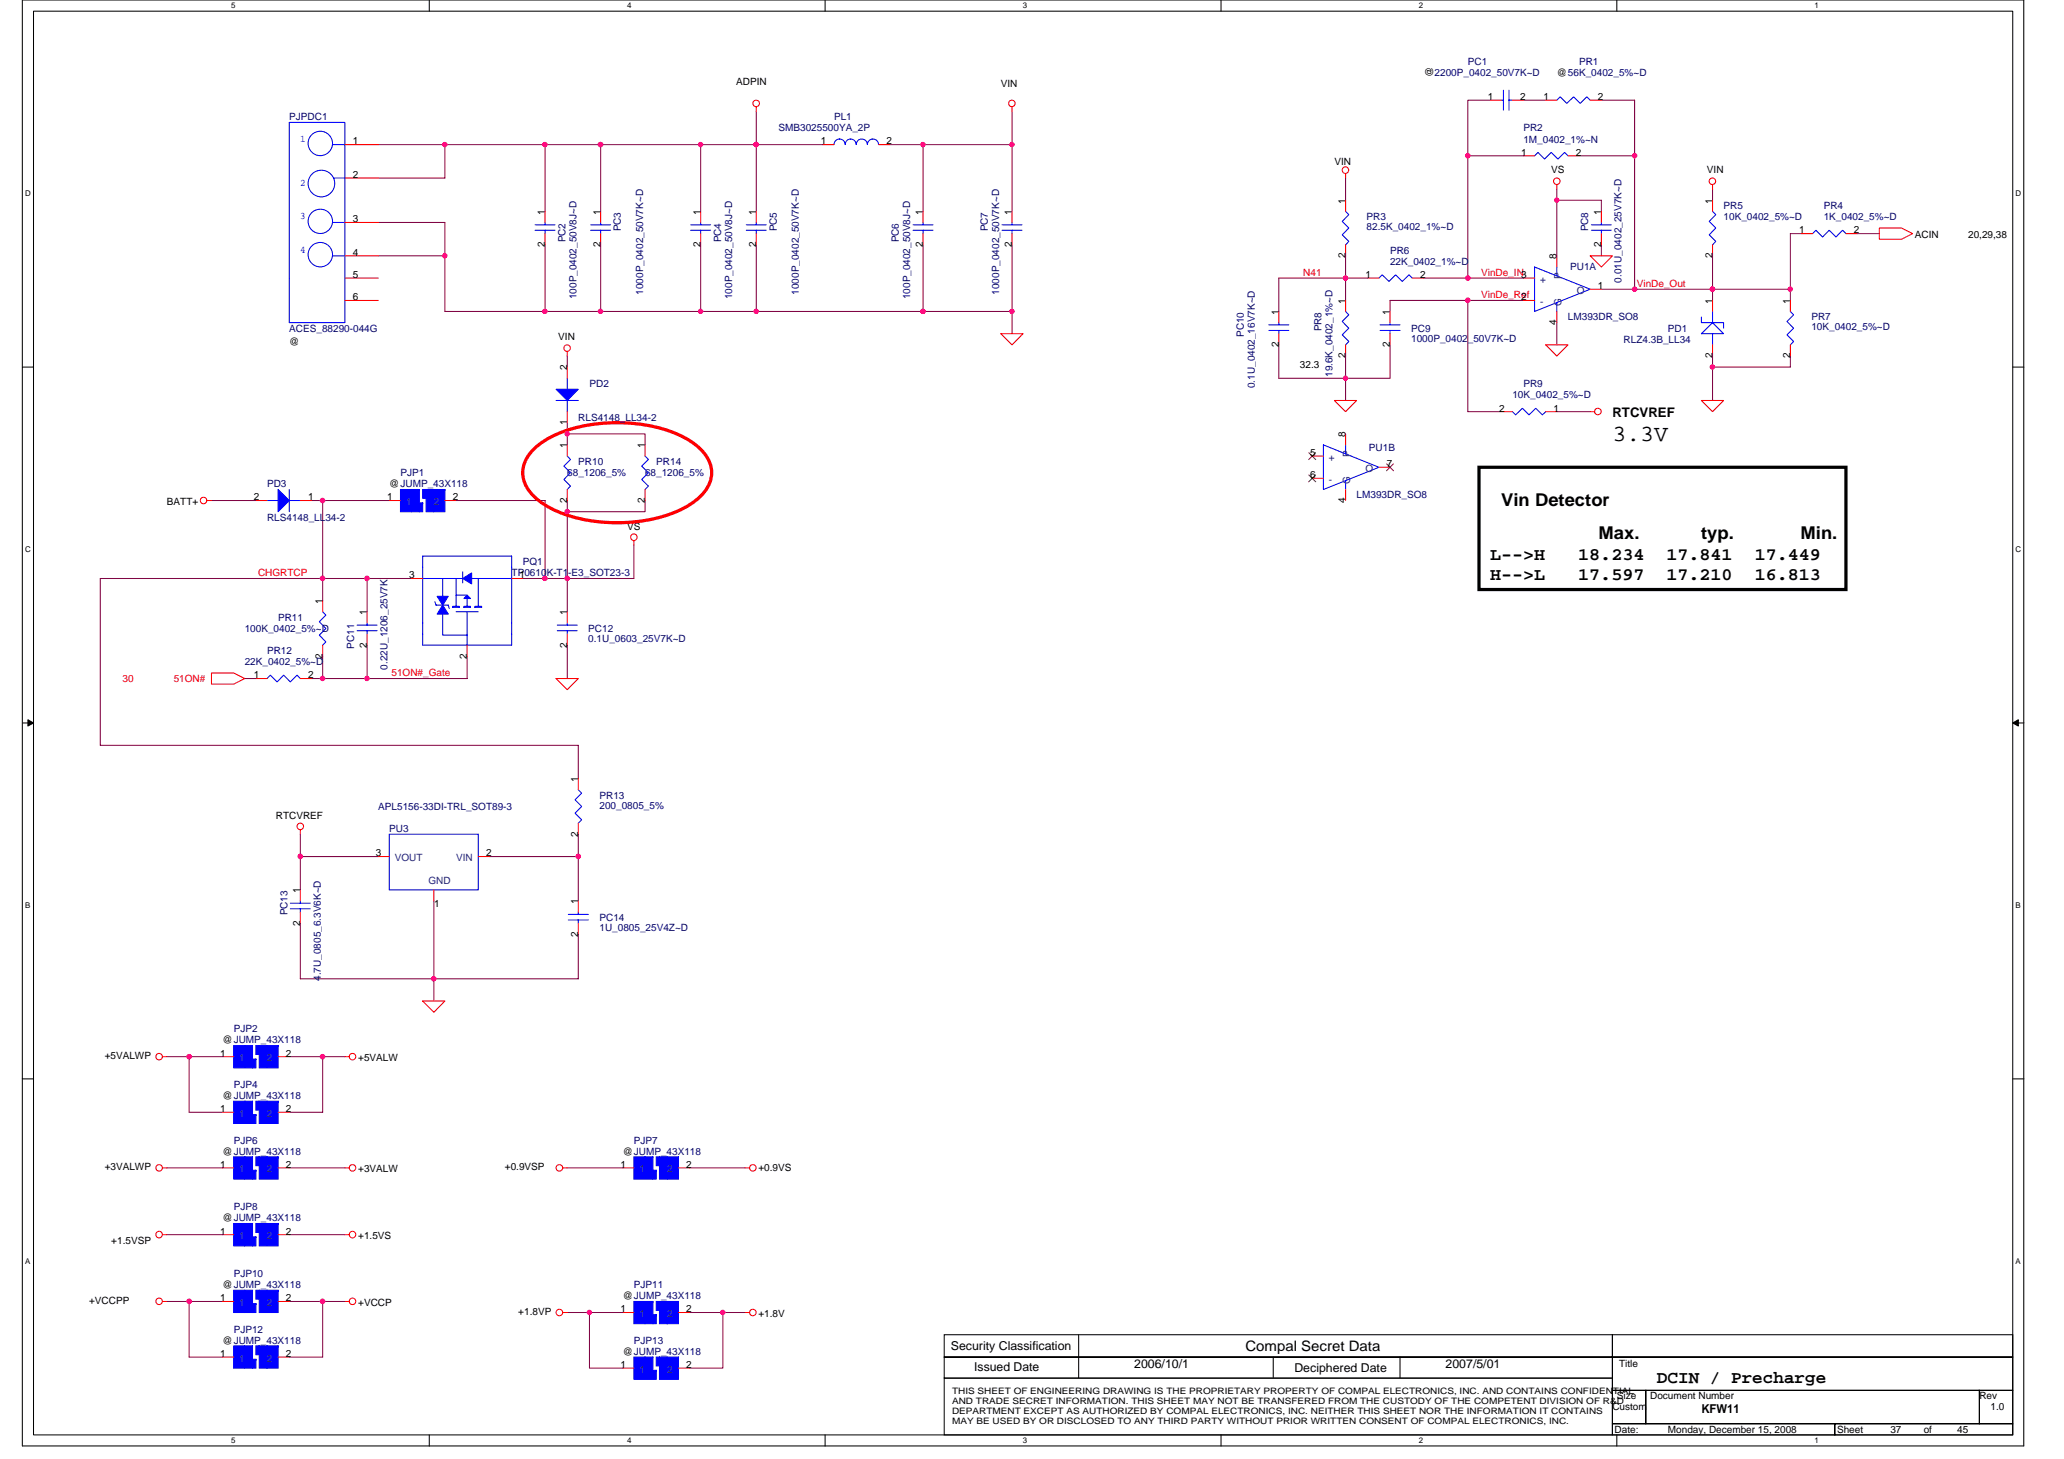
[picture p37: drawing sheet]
<svg xmlns="http://www.w3.org/2000/svg" width="297mm" height="210mm" viewBox="0 0 297 210" stroke-linecap="round" stroke-linejoin="round" font-family="sans-serif">
<defs><g id="words">
<text font-size="3.3" x="232" y="63.5">3.3V</text>
<g font-size="2.5">
<text x="216" y="72.8">Vin Detector</text>
<text x="230.1" y="77.6">Max.</text>
<text x="244.8" y="77.6">typ.</text>
<text x="259.1" y="77.6">Min.</text>
<text x="214.4" y="80.6">L--&gt;H</text>
<text x="214.4" y="83.5">H--&gt;L</text>
<text x="227.1" y="80.6">18.234</text>
<text x="227.1" y="83.5">17.597</text>
<text x="239.8" y="80.6">17.841</text>
<text x="239.8" y="83.5">17.210</text>
<text x="252.5" y="80.6">17.449</text>
<text x="252.5" y="83.5">16.813</text>
<text x="238.5" y="199">DCIN / Precharge</text>
</g>
<text font-size="2.1" x="179.2" y="194.4">Compal Secret Data</text>
<text font-size="1.9" x="232" y="60">RTCVREF</text>
<g font-size="1.8">
<text x="136.8" y="194.2">Security Classification</text>
<text x="140.2" y="197.3">Issued Date</text>
<text x="163.2" y="196.8">2006/10/1</text>
<text x="186.3" y="197.4">Deciphered Date</text>
<text x="208" y="196.8">2007/5/01</text>
<text x="244.9" y="203.3">KFW11</text>
</g>
<g font-size="1.4">
<text x="206.2" y="11" transform="rotate(-90 206.2 11)">@</text>
<text x="224" y="10.9">@56K_0402_5%~D</text>
<text x="106" y="12.2">ADPIN</text>
<text x="144" y="12.5">VIN</text>
<text x="214.1" y="14.4">1</text>
<text x="218.8" y="14.4">2</text>
<text x="222.1" y="14.4">1</text>
<text x="230" y="14.4">2</text>
<text x="50.8" y="20.8">1</text>
<text x="118.1" y="20.8">1</text>
<text x="127.6" y="20.8">2</text>
<text x="192" y="23.7">VIN</text>
<text x="218.9" y="22.4">1</text>
<text x="226.8" y="22.4">2</text>
<text x="50.8" y="25.6">2</text>
<text x="193.6" y="29.3" transform="rotate(-90 193.6 29.3)">1</text>
<text x="223.2" y="24.8">VS</text>
<text x="245.7" y="24.8">VIN</text>
<text x="246.4" y="29.3" transform="rotate(-90 246.4 29.3)">1</text>
<text x="50.8" y="32">3</text>
<text x="78.4" y="35.5" transform="rotate(-90 78.4 35.5)">2</text>
<text x="78.4" y="30.9" transform="rotate(-90 78.4 30.9)">1</text>
<text x="86.4" y="35.5" transform="rotate(-90 86.4 35.5)">2</text>
<text x="86.4" y="30.9" transform="rotate(-90 86.4 30.9)">1</text>
<text x="100.8" y="35.5" transform="rotate(-90 100.8 35.5)">2</text>
<text x="100.8" y="30.9" transform="rotate(-90 100.8 30.9)">1</text>
<text x="108.8" y="35.5" transform="rotate(-90 108.8 35.5)">2</text>
<text x="108.8" y="30.9" transform="rotate(-90 108.8 30.9)">1</text>
<text x="132.8" y="35.5" transform="rotate(-90 132.8 35.5)">2</text>
<text x="132.8" y="30.9" transform="rotate(-90 132.8 30.9)">1</text>
<text x="145.6" y="35.5" transform="rotate(-90 145.6 35.5)">2</text>
<text x="145.6" y="30.9" transform="rotate(-90 145.6 30.9)">1</text>
<text x="230.4" y="35.5" transform="rotate(-90 230.4 35.5)">2</text>
<text x="230.4" y="30.9" transform="rotate(-90 230.4 30.9)">1</text>
<text x="258.9" y="33.6">1</text>
<text x="266.8" y="33.6">2</text>
<text x="275.6" y="34.3">ACIN</text>
<text x="283.2" y="34.3">20,29,38</text>
<text x="50.8" y="36.8">4</text>
<text x="50.8" y="40">5</text>
<text x="193.6" y="37.1" transform="rotate(-90 193.6 37.1)">2</text>
<text x="196.5" y="40">1</text>
<text x="204.4" y="40">2</text>
<text x="224" y="37.3" transform="rotate(-90 224 37.3)">8</text>
<text x="230" y="41.6">1</text>
<text x="246.4" y="37.1" transform="rotate(-90 246.4 37.1)">2</text>
<text x="50.8" y="43.2">6</text>
<text x="184" y="45.3" transform="rotate(-90 184 45.3)">1</text>
<text x="193.6" y="43.7" transform="rotate(-90 193.6 43.7)">1</text>
<text x="200" y="45.3" transform="rotate(-90 200 45.3)">1</text>
<text x="218.9" y="43.2">2</text>
<text x="224" y="46.7" transform="rotate(-90 224 46.7)">4</text>
<text x="246.4" y="43.7" transform="rotate(-90 246.4 43.7)">1</text>
<text x="257.6" y="43.7" transform="rotate(-90 257.6 43.7)">1</text>
<text x="41.6" y="49.6">@</text>
<text x="80.3" y="49">VIN</text>
<text x="81.6" y="53.3" transform="rotate(-90 81.6 53.3)">2</text>
<text x="184" y="49.9" transform="rotate(-90 184 49.9)">2</text>
<text x="187.1" y="53">32.3</text>
<text x="193.6" y="51.5" transform="rotate(-90 193.6 51.5)">2</text>
<text x="200" y="49.9" transform="rotate(-90 200 49.9)">2</text>
<text x="246.4" y="51.5" transform="rotate(-90 246.4 51.5)">2</text>
<text x="257.6" y="51.5" transform="rotate(-90 257.6 51.5)">2</text>
<text x="215.7" y="59.2">2</text>
<text x="223.6" y="59.2">1</text>
<text x="81.6" y="64.5" transform="rotate(-90 81.6 64.5)">1</text>
<text x="81.6" y="61.2" transform="rotate(-90 81.6 61.2)">1</text>
<text x="92.8" y="64.5" transform="rotate(-90 92.8 64.5)">1</text>
<text x="188.5" y="65.6">5</text>
<text x="193.6" y="62.9" transform="rotate(-90 193.6 62.9)">8</text>
<text x="36.5" y="72">2</text>
<text x="44.3" y="72">1</text>
<text x="55.7" y="72">1</text>
<text x="56" y="70.1">@JUMP_43X118</text>
<text x="65.1" y="72">2</text>
<text x="188.5" y="68.8">6</text>
<text x="199.6" y="67.2">7</text>
<text x="24" y="72.7">BATT+</text>
<text x="81.6" y="72.3" transform="rotate(-90 81.6 72.3)">2</text>
<text x="90.3" y="76.2">VS</text>
<text x="92.8" y="72.3" transform="rotate(-90 92.8 72.3)">2</text>
<text x="193.6" y="72.3" transform="rotate(-90 193.6 72.3)">4</text>
<text x="58.9" y="83.2">3</text>
<text x="74.8" y="83.2">1</text>
<text x="46.4" y="86.9" transform="rotate(-90 46.4 86.9)">1</text>
<text x="52.8" y="88.5" transform="rotate(-90 52.8 88.5)">1</text>
<text x="81.6" y="88.5" transform="rotate(-90 81.6 88.5)">1</text>
<text x="46.4" y="94.7" transform="rotate(-90 46.4 94.7)">2</text>
<text x="52.8" y="93.2" transform="rotate(-90 52.8 93.2)">2</text>
<text x="67.2" y="94.7" transform="rotate(-90 67.2 94.7)">2</text>
<text x="81.6" y="93.2" transform="rotate(-90 81.6 93.2)">2</text>
<text x="36.5" y="97.6">1</text>
<text x="44.3" y="97.6">2</text>
<text x="83.2" y="112.5" transform="rotate(-90 83.2 112.5)">1</text>
<text x="39.7" y="117.8">RTCVREF</text>
<text x="54.1" y="123.2">3</text>
<text x="70" y="123.2">2</text>
<text x="83.2" y="120.4" transform="rotate(-90 83.2 120.4)">2</text>
<text x="43.2" y="128.5" transform="rotate(-90 43.2 128.5)">1</text>
<text x="62.5" y="130.4">1</text>
<text x="83.2" y="130.1" transform="rotate(-90 83.2 130.1)">1</text>
<text x="43.2" y="133.2" transform="rotate(-90 43.2 133.2)">2</text>
<text x="83.2" y="134.7" transform="rotate(-90 83.2 134.7)">2</text>
<text x="15.1" y="152.4">+5VALWP</text>
<text x="31.7" y="152">1</text>
<text x="32" y="150.1">@JUMP_43X118</text>
<text x="41.1" y="152">2</text>
<text x="51.6" y="152.7">+5VALW</text>
<text x="31.7" y="160">1</text>
<text x="32" y="158.1">@JUMP_43X118</text>
<text x="41.1" y="160">2</text>
<text x="31.7" y="168">1</text>
<text x="32" y="166.1">@JUMP_43X118</text>
<text x="41.1" y="168">2</text>
<text x="89.3" y="168">1</text>
<text x="89.6" y="166.1">@JUMP_43X118</text>
<text x="98.8" y="168">2</text>
<text x="15.1" y="168.4">+3VALWP</text>
<text x="51.6" y="168.7">+3VALW</text>
<text x="72.7" y="168.4">+0.9VSP</text>
<text x="109.2" y="168.5">+0.9VS</text>
<text x="16" y="178.9">+1.5VSP</text>
<text x="31.7" y="177.6">1</text>
<text x="32" y="175.7">@JUMP_43X118</text>
<text x="41.1" y="177.6">2</text>
<text x="51.6" y="178.3">+1.5VS</text>
<text x="32" y="185.3">@JUMP_43X118</text>
<text x="12.8" y="187.6">+VCCPP</text>
<text x="31.7" y="187.2">1</text>
<text x="41.1" y="187.2">2</text>
<text x="51.6" y="187.9">+VCCP</text>
<text x="74.6" y="189.2">+1.8VP</text>
<text x="89.3" y="188.8">1</text>
<text x="89.6" y="186.9">@JUMP_43X118</text>
<text x="98.8" y="188.8">2</text>
<text x="109.2" y="189.5">+1.8V</text>
<text x="31.7" y="195.2">1</text>
<text x="32" y="193.3">@JUMP_43X118</text>
<text x="41.1" y="195.2">2</text>
<text x="89.3" y="196.8">1</text>
<text x="89.6" y="194.9">@JUMP_43X118</text>
<text x="98.8" y="196.8">2</text>
<text x="233" y="196.7">Title</text>
<text x="232" y="202.9">Custom</text>
<text x="232.7" y="201.3">Size</text>
<text x="237.5" y="201.3">Document Number</text>
<text x="284.9" y="201.3">Rev</text>
<text x="286.5" y="202.9">1.0</text>
<text x="232.4" y="206.1">Date:</text>
<text x="240" y="206.1">Monday, December 15, 2008</text>
<text x="264.4" y="206.1">Sheet</text>
<text x="272.1" y="206.1">37</text>
<text x="276.9" y="206.1">of</text>
<text x="281.7" y="206.1">45</text>
</g>
<g font-size="1.4" fill="#000080">
<text x="206.5" y="10.9">2200P_0402_50V7K~D</text>
<text x="211.2" y="9.3">PC1</text>
<text x="227.2" y="9.3">PR1</text>
<text x="41.6" y="17.3">PJPDC1</text>
<text x="120" y="17.3">PL1</text>
<text x="112" y="18.9">SMB3025500YA_2P</text>
<text x="219.2" y="18.9">PR2</text>
<text x="219.2" y="20.5">1M_0402_1%~N</text>
<text x="81.4" y="34.9" transform="rotate(-90 81.4 34.9)">PC2</text>
<text x="89.4" y="33.3" transform="rotate(-90 89.4 33.3)">PC3</text>
<text x="103.8" y="34.9" transform="rotate(-90 103.8 34.9)">PC4</text>
<text x="111.8" y="33.3" transform="rotate(-90 111.8 33.3)">PC5</text>
<text x="129.4" y="34.9" transform="rotate(-90 129.4 34.9)">PC6</text>
<text x="142.2" y="33.3" transform="rotate(-90 142.2 33.3)">PC7</text>
<text x="196.7" y="31.7">PR3</text>
<text x="196.7" y="33.1">82.5K_0402_1%~D</text>
<text x="228.6" y="33.3" transform="rotate(-90 228.6 33.3)">PC8</text>
<text x="248" y="30.1">PR5</text>
<text x="248" y="31.7">10K_0402_5%~D</text>
<text x="262.5" y="30.1">PR4</text>
<text x="262.5" y="31.7">1K_0402_5%~D</text>
<text x="200" y="36.5">PR6</text>
<text x="200" y="38.1">22K_0402_1%~D</text>
<text x="226" y="38.9">PU1A</text>
<text x="233.4" y="40.7" transform="rotate(-90 233.4 40.7)">0.01U_0402_25V7K~D</text>
<text x="41.6" y="47.7">ACES_88290-044G</text>
<text x="83" y="43.1" transform="rotate(-90 83 43.1)">100P_0402_50V8J~D</text>
<text x="92.6" y="42.4" transform="rotate(-90 92.6 42.4)">1000P_0402_50V7K~D</text>
<text x="105.4" y="43.1" transform="rotate(-90 105.4 43.1)">100P_0402_50V8J~D</text>
<text x="115" y="42.4" transform="rotate(-90 115 42.4)">1000P_0402_50V7K~D</text>
<text x="131" y="43.1" transform="rotate(-90 131 43.1)">100P_0402_50V8J~D</text>
<text x="143.8" y="42.4" transform="rotate(-90 143.8 42.4)">1000P_0402_50V7K~D</text>
<text x="190.2" y="47.7" transform="rotate(-90 190.2 47.7)">PR8</text>
<text x="203.1" y="47.7">PC9</text>
<text x="225.7" y="46.1">LM393DR_SO8</text>
<text x="240" y="47.7">PD1</text>
<text x="260.7" y="46.1">PR7</text>
<text x="260.7" y="47.5">10K_0402_5%~D</text>
<text x="179" y="48.5" transform="rotate(-90 179 48.5)">PC10</text>
<text x="203.1" y="49.1">1000P_0402_50V7K~D</text>
<text x="233.7" y="49.3">RLZ4.3B_LL34</text>
<text x="84.8" y="55.7">PD2</text>
<text x="180.6" y="55.9" transform="rotate(-90 180.6 55.9)">0.1U_0402_16V7K~D</text>
<text x="191.8" y="54.3" transform="rotate(-90 191.8 54.3)">19.6K_0402_1%~D</text>
<text x="217.7" y="57.3">10K_0402_5%~D</text>
<text x="219.2" y="55.7">PR9</text>
<text x="83.2" y="60.5">RLS4148_LL34-2</text>
<text x="197" y="64.8">PU1B</text>
<text x="38.4" y="70.1">PD3</text>
<text x="57.6" y="68.5">PJP1</text>
<text x="81.6" y="68.5">68_1206_5%</text>
<text x="83.2" y="66.9">PR10</text>
<text x="92.8" y="68.5">68_1206_5%</text>
<text x="94.4" y="66.9">PR14</text>
<text x="195.2" y="71.7">LM393DR_SO8</text>
<text x="38.4" y="74.9">RLS4148_LL34-2</text>
<text x="73.6" y="82.9">TP0610K-T1-E3_SOT23-3</text>
<text x="75.2" y="81.3">PQ1</text>
<text x="40" y="89.3">PR11</text>
<text x="35.2" y="95.7">22K_0402_5%~D</text>
<text x="35.2" y="90.9">100K_0402_5%~D</text>
<text x="38.4" y="94.1">PR12</text>
<text x="51" y="93.3" transform="rotate(-90 51 93.3)">PC11</text>
<text x="84.7" y="90.9">PC12</text>
<text x="84.7" y="92.4">0.1U_0603_25V7K~D</text>
<text x="55.8" y="96.4" transform="rotate(-90 55.8 96.4)">0.22U_1206_25V7K</text>
<text x="54.4" y="116.5">APL5156-33DI-TRL_SOT89-3</text>
<text x="56" y="119.7">PU3</text>
<text x="86.3" y="114.9">PR13</text>
<text x="86.3" y="116.4">200_0805_5%</text>
<text x="41.4" y="131.7" transform="rotate(-90 41.4 131.7)">PC13</text>
<text x="86.3" y="132.5">PC14</text>
<text x="86.3" y="134">1U_0805_25V4Z~D</text>
<text x="46.2" y="141.1" transform="rotate(-90 46.2 141.1)">4.7U_0805_6.3V6K~D</text>
<text x="33.6" y="148.5">PJP2</text>
<text x="33.6" y="156.5">PJP4</text>
<text x="33.6" y="164.5">PJP6</text>
<text x="91.2" y="164.5">PJP7</text>
<text x="33.6" y="174.1">PJP8</text>
<text x="33.6" y="183.7">PJP10</text>
<text x="91.2" y="185.3">PJP11</text>
<text x="33.6" y="191.7">PJP12</text>
<text x="91.2" y="193.3">PJP13</text>
</g>
<g font-size="1.4" fill="#00f">
<text x="43.2" y="20.4">1</text>
<text x="43.2" y="26.8">2</text>
<text x="43.2" y="31.6">3</text>
<text x="43.2" y="36.4">4</text>
</g>
<g font-size="1.4" fill="#f00">
<text x="187.6" y="39.7">N41</text>
<text x="213.2" y="39.7">VinDe_IN3</text>
<text x="235.6" y="41.3">VinDe_Out</text>
<text x="213.2" y="42.9">VinDe_Ref</text>
<text x="37.1" y="82.9">CHGRTCP</text>
<text x="17.6" y="98.1">30</text>
<text x="25" y="98.1">51ON#</text>
<text x="56.3" y="97.3">51ON#_Gate</text>
</g>
<g font-size="1.4" fill="#004080">
<text x="221.7" y="40.7">+</text>
<text x="224.7" y="40.2" transform="rotate(-90 224.7 40.2)">P</text>
<text x="221.7" y="43.9">-</text>
<text x="224.7" y="44" transform="rotate(-90 224.7 44)">G</text>
<text x="226.9" y="42.3">O</text>
<text x="194.3" y="65.8" transform="rotate(-90 194.3 65.8)">P</text>
<text x="191.3" y="66.3">+</text>
<text x="191.3" y="69.5">-</text>
<text x="194.3" y="69.6" transform="rotate(-90 194.3 69.6)">G</text>
<text x="196.5" y="67.9">O</text>
<text x="58.4" y="72.7">1</text>
<text x="62.4" y="72.7">2</text>
<text x="56.8" y="123.9">VOUT</text>
<text x="65.6" y="123.9">VIN</text>
<text x="61.7" y="127.2">GND</text>
<text x="34.4" y="152.7">1</text>
<text x="38.4" y="152.7">2</text>
<text x="34.4" y="160.7">1</text>
<text x="38.4" y="160.7">2</text>
<text x="34.4" y="168.7">1</text>
<text x="38.4" y="168.7">2</text>
<text x="92" y="168.7">1</text>
<text x="96" y="168.7">2</text>
<text x="34.4" y="178.3">1</text>
<text x="38.4" y="178.3">2</text>
<text x="34.4" y="187.9">1</text>
<text x="38.4" y="187.9">2</text>
<text x="92" y="189.5">1</text>
<text x="96" y="189.5">2</text>
<text x="34.4" y="195.9">1</text>
<text x="38.4" y="195.9">2</text>
<text x="92" y="197.5">1</text>
<text x="96" y="197.5">2</text>
</g>
<g font-size="1.3">
<text x="137" y="200.5">THIS SHEET OF ENGINEERING DRAWING IS THE PROPRIETARY PROPERTY OF COMPAL ELECTRONICS, INC. AND CONTAINS CONFIDENTIAL</text>
<text x="137" y="202">AND TRADE SECRET INFORMATION. THIS SHEET MAY NOT BE TRANSFERED FROM THE CUSTODY OF THE COMPETENT DIVISION OF R&amp;D</text>
<text x="137" y="203.5">DEPARTMENT EXCEPT AS AUTHORIZED BY COMPAL ELECTRONICS, INC. NEITHER THIS SHEET NOR THE INFORMATION IT CONTAINS</text>
<text x="137" y="204.9">MAY BE USED BY OR DISCLOSED TO ANY THIRD PARTY WITHOUT PRIOR WRITTEN CONSENT OF COMPAL ELECTRONICS, INC.</text>
</g>
<g font-size="1.1">
<text x="33.3" y="1.2">5</text>
<text x="90.3" y="1.2">4</text>
<text x="147.2" y="1.2">3</text>
<text x="204.2" y="1.2">2</text>
<text x="261.2" y="1.2">1</text>
<text x="3.6" y="28.2">D</text>
<text x="290.1" y="28.2">D</text>
<text x="3.6" y="79.4">C</text>
<text x="290.1" y="79.4">C</text>
<text x="3.6" y="130.6">B</text>
<text x="290.1" y="130.6">B</text>
<text x="3.6" y="181.8">A</text>
<text x="290.1" y="181.8">A</text>
<text x="33.3" y="207.6">5</text>
<text x="90.3" y="207.6">4</text>
<text x="147.2" y="207.6">3</text>
<text x="204.2" y="207.6">2</text>
<text x="261.2" y="207.6">1</text>
</g>
</g></defs>
<path d="M3.2 0h288.1v208h-288.1zM4.8 1.6h284.9v204.8h-284.9z" fill="none" stroke="#000" stroke-width=".15"/>
<g fill="#fff">
<path d="M33.3 .2h.6v1.2h-.6z"/>
<path d="M33.3 206.6h.6v1.3h-.6z"/>
</g>
<path d="M61.8 0v1.6M61.8 206.4v1.6" fill="none" stroke="#000" stroke-width=".15"/>
<g fill="#fff">
<path d="M90.3 .2h.6v1.2h-.6z"/>
<path d="M90.3 206.6h.6v1.3h-.6z"/>
</g>
<path d="M118.7 0v1.6M118.7 206.4v1.6" fill="none" stroke="#000" stroke-width=".15"/>
<g fill="#fff">
<path d="M147.2 .2h.6v1.2h-.6z"/>
<path d="M147.2 206.6h.6v1.3h-.6z"/>
</g>
<path d="M175.7 0v1.6M175.7 206.4v1.6" fill="none" stroke="#000" stroke-width=".15"/>
<g fill="#fff">
<path d="M204.2 .2h.6v1.2h-.6z"/>
<path d="M204.2 206.6h.6v1.3h-.6z"/>
</g>
<path d="M232.7 0v1.6M232.7 206.4v1.6" fill="none" stroke="#000" stroke-width=".15"/>
<g fill="#fff">
<path d="M261.2 .2h.6v1.2h-.6z"/>
<path d="M261.2 206.6h.6v1.3h-.6z"/>
<path d="M3.6 27.2h.8v1.3h-.8z"/>
<path d="M290.1 27.2h.8v1.3h-.8z"/>
<path d="M3.6 78.4h.8v1.3h-.8z"/>
<path d="M290.1 78.4h.8v1.3h-.8z"/>
</g>
<path d="M3.2 52.8h1.6M289.7 52.8h1.6" fill="none" stroke="#000" stroke-width=".15"/>
<g fill="#fff">
<path d="M3.6 129.6h.8v1.3h-.8z"/>
<path d="M290.1 129.6h.7v1.3h-.7z"/>
</g>
<path d="M3.2 104h1.6M289.7 104h1.6" fill="none" stroke="#000" stroke-width=".15"/>
<path d="M4 103.5l.8 .5-.8 .5zM289.7 104l.8-.5v1z" fill="#000" stroke="#000" stroke-width=".14"/>
<g fill="#fff">
<path d="M3.6 180.8h.8v1.3h-.8z"/>
<path d="M290.1 180.8h.7v1.3h-.7z"/>
</g>
<g fill="none" stroke="#000" stroke-width=".15">
<path d="M3.2 155.2h1.6M289.7 155.2h1.6M135.9 192h96.1v3.2h-96.1zM135.9 195.2h96.1v3.1h-96.1zM135.9 198.3h96.1v8.1h-96.1zM155.2 192v6.3M183.2 195.2v3.1M201.5 195.2v3.1M232 192h57.7v3.2h-57.7zM232 195.2h57.7v4.8h-57.7zM232 204.8h32.1v1.6h-32.1zM232 200h4.9v4.8h-4.9z"/>
<path d="M236.9 200h48v4.8h-48zM264.1 204.8h25.6v1.6h-25.6zM284.9 200h4.8v4.8h-4.8z"/>
</g>
<g fill="none" stroke="#800040" stroke-width=".15">
<path d="M108.8 16v14.4M145.6 16v14.4M214.5 14.4h-3.3v8M219.2 14.4h3.3M230.5 14.4h4.7v27.2M54.4 20.8h9.6v4.8h-9.6M54.4 32h9.6v12.8h81.6M54.4 36.8h9.6M64 20.8h54.4M78.4 20.8v9.6M78.4 35.2v9.6M86.4 20.8v9.6"/>
<path d="M86.4 35.2v9.6M100.8 20.8v9.6M100.8 35.2v9.6M108.8 35.2v9.6M128 20.8h17.6M132.8 20.8v9.6M132.8 35.2v9.6M145.6 35.2v12.8M193.7 25.6v3.2M193.7 36.8v6.4M211.2 22.4v17.6M211.2 22.4h8"/>
<path d="M224 28.8h6.5v1.6M224 27.2v9.6M227.2 22.4h8M230.5 35.2v1.6M246.5 27.2v1.6M246.5 36.8v6.4M259.2 33.6h-1.5v9.6M267.2 33.6h3.3M81.6 51.2v1.6M184 49.6v4.8h16v-4.8M193.7 51.2v6.4M196.8 40h-12.8v4.8"/>
<path d="M204.8 40h14.4M211.2 43.2v16h4.8M219.2 43.2h-19.2v1.6M224 46.4v3.2M224 59.2h4.9M230.5 41.6h27.2M246.5 51.2v6.4M257.7 51.2v1.6h-11.2M30.4 72h6.4M44.8 72h11.2M46.4 72v14.4M65.6 72h12.8v11.2"/>
<path d="M81.6 60.8v1.6h11.2v1.6M81.6 72v1.6h11.2v-1.6M81.6 62.4v1.6M81.6 73.6v14.4M91.2 78.4v4.8h-16M35.2 97.6h1.6M46.4 94.4v3.2M52.8 83.2v4.8M52.8 92.8v4.8M59.2 83.2h-44.8v24h68.8v4.8M67.2 94.4v3.2h-22.4M81.6 92.8v4.8"/>
<path d="M43.2 132.8v8h40v-6.4M43.2 120v8M43.2 123.2h11.2M62.4 129.6v14.4M70.4 123.2h12.8M83.2 120v9.6M24 152h8M27.2 152v8h4.8M41.6 152h8M46.4 152v8h-4.8M24 177.6h8M24 168h8"/>
<path d="M41.6 177.6h8M41.6 168h8M81.6 168h8M99.2 168h8M24 187.2h8M27.2 187.2v8h4.8M41.6 187.2h8M46.4 187.2v8h-4.8M81.6 188.8h8M84.8 188.8v8h4.8M99.2 188.8h8M104 188.8v8h-4.8"/>
</g>
<g fill="#f0f" stroke="#f0f" stroke-width=".15">
<circle cx="86.4" cy="20.8" r=".31"/>
<circle cx="64" cy="20.8" r=".31"/>
<circle cx="78.4" cy="44.8" r=".31"/>
<circle cx="78.4" cy="20.8" r=".31"/>
<circle cx="78.4" cy="83.2" r=".32"/>
<circle cx="52.8" cy="97.6" r=".31"/>
<circle cx="46.4" cy="83.2" r=".32"/>
<circle cx="52.8" cy="83.2" r=".32"/>
<circle cx="81.6" cy="83.2" r=".32"/>
<circle cx="81.6" cy="62.4" r=".31"/>
<circle cx="81.6" cy="73.6" r=".31"/>
<circle cx="43.2" cy="123.2" r=".32"/>
<circle cx="46.4" cy="72" r=".32"/>
<circle cx="46.4" cy="97.6" r=".31"/>
<circle cx="224" cy="28.8" r=".31"/>
<circle cx="257.6" cy="41.6" r=".31"/>
<circle cx="246.4" cy="41.6" r=".31"/>
<circle cx="193.6" cy="54.4" r=".31"/>
<circle cx="193.6" cy="40" r=".32"/>
<circle cx="246.4" cy="52.8" r=".31"/>
<circle cx="235.2" cy="41.6" r=".31"/>
<circle cx="211.2" cy="43.2" r=".32"/>
<circle cx="211.2" cy="40" r=".32"/>
<circle cx="211.2" cy="22.4" r=".31"/>
<circle cx="235.2" cy="22.4" r=".31"/>
<circle cx="62.4" cy="140.8" r=".31"/>
<circle cx="83.2" cy="123.2" r=".32"/>
<circle cx="108.8" cy="20.8" r=".31"/>
<circle cx="132.8" cy="20.8" r=".31"/>
<circle cx="145.6" cy="44.8" r=".31"/>
<circle cx="100.8" cy="44.8" r=".31"/>
<circle cx="132.8" cy="44.8" r=".31"/>
<circle cx="108.8" cy="44.8" r=".31"/>
<circle cx="145.6" cy="20.8" r=".31"/>
<circle cx="100.8" cy="20.8" r=".31"/>
<circle cx="46.4" cy="152" r=".32"/>
<circle cx="27.2" cy="152" r=".32"/>
<circle cx="86.4" cy="44.8" r=".31"/>
<circle cx="46.4" cy="187.2" r=".32"/>
<circle cx="27.2" cy="187.2" r=".32"/>
<circle cx="84.8" cy="188.8" r=".31"/>
<circle cx="104" cy="188.8" r=".31"/>
<circle cx="64" cy="36.8" r=".31"/>
</g>
<g fill="none" stroke="#f00" stroke-width=".15">
<path d="M108.8 15.4v.6M145.6 15.4v.6M214.5 14.4h1.5M217.7 14.4h1.5M222.5 14.4h1.5M228.9 14.4h1.6M49.6 20.8h4.8M49.6 25.6h4.8M49.6 36.8h4.8M49.6 32h4.8M78.4 30.4v1.6M78.4 33.6v1.6"/>
<path d="M86.4 30.4v1.6M86.4 33.6v1.6M100.8 30.4v1.6M100.8 33.6v1.6M108.8 30.4v1.6M108.8 33.6v1.6M118.4 20.8h1.6M126.4 20.8h1.6M132.8 30.4v1.6M132.8 33.6v1.6M145.6 30.4v1.6M145.6 33.6v1.6"/>
<path d="M193.7 25v.6M193.7 28.8v1.6M193.7 35.2v1.6M219.2 22.4h1.6M224 26.6v.6M224 36.8v1.6M225.7 22.4h1.5M228.9 36.8h3.1l-1.5 1.6zM230.5 30.4v1.6M230.5 33.6v1.6M246.5 26.6v.6M246.5 28.8v1.6"/>
<path d="M246.5 35.2v1.6M259.2 33.6h1.7M265.7 33.6h1.5M270.5 32.8h3.2l1.5 .8-1.5 .8h-3.2zM49.6 40h4.8M49.6 43.2h4.8M81.6 50.6v.6M81.6 52.8v1.6M81.6 59.2v1.6M144 48h3.2l-1.6 1.6zM184 44.8v1.6M184 48v1.6"/>
<path d="M192 57.6h3.2l-1.5 1.6zM193.7 43.2v1.6M193.7 49.6v1.6M196.8 40h1.7M200 44.8v1.6M200 48v1.6M203.2 40h1.6M216 59.2h1.7M219.2 40h1.6M219.2 43.2h1.6M222.5 49.6h3.2l-1.7 1.6zM222.5 59.2h1.5"/>
<path d="M224 44.8v1.6M228.9 59.2h.6M228.9 41.6h1.6M244.9 57.6h3.1l-1.5 1.6zM246.5 43.2v1.6M246.5 49.6v1.6M257.7 43.2v1.6M257.7 49.6v1.6M29.8 72h.6M36.8 72h1.6M43.2 72h1.6M56 72h1.6"/>
<path d="M64 72h1.6M81.6 64v1.6M81.6 70.4v1.6M91.2 77.8v.6M92.8 64v1.6M92.8 70.4v1.6M188.8 65.6h1.7M188.8 68.8h1.7M193.7 62.4v1.6M193.7 70.4v1.6M198.5 67.2h1.5M30.4 96.8h3.2l1.6 .8-1.6 .8h-3.2z"/>
<path d="M36.8 97.6h1.6M43.2 97.6h1.6M46.4 86.4v1.6M46.4 92.8v1.6M52.8 88v1.6M52.8 91.2v1.6M59.2 83.2h1.6M67.2 92.8v1.6M73.6 83.2h1.6M80 97.6h3.2l-1.6 1.6zM81.6 88v1.6M81.6 91.2v1.6"/>
<path d="M43.2 119.4v.6M83.2 112v1.6M83.2 118.4v1.6M43.2 128v1.6M43.2 131.2v1.6M54.4 123.2h1.6M62.4 128v1.6M68.8 123.2h1.6M83.2 129.6v1.6M83.2 132.8v1.6M23.4 152h.6M32 152h1.6"/>
<path d="M40 152h1.6M49.6 152h.7M60.8 144h3.2l-1.6 1.6zM23.4 168h.6M23.4 177.6h.6M32 168h1.6M32 177.6h1.6M32 160h1.6M40 168h1.6M40 177.6h1.6M40 160h1.6M49.6 168h.7"/>
<path d="M49.6 177.6h.7M81 168h.6M89.6 168h1.6M97.6 168h1.6M107.2 168h.7M23.4 187.2h.6M32 187.2h1.6M32 195.2h1.6M40 187.2h1.6M40 195.2h1.6M49.6 187.2h.7M81 188.8h.6"/>
<path d="M89.6 188.8h1.6M89.6 196.8h1.6M97.6 188.8h1.6M97.6 196.8h1.6M107.2 188.8h.7"/>
<circle cx="108.8" cy="14.9" r=".47"/>
<circle cx="145.6" cy="14.9" r=".47"/>
<circle cx="193.6" cy="24.5" r=".47"/>
<circle cx="224" cy="26.1" r=".47"/>
<circle cx="246.4" cy="26.1" r=".47"/>
<circle cx="81.6" cy="50.1" r=".47"/>
<circle cx="230" cy="59.2" r=".47"/>
<circle cx="29.3" cy="72" r=".47"/>
<circle cx="91.2" cy="77.3" r=".47"/>
<circle cx="43.2" cy="118.9" r=".47"/>
<circle cx="22.9" cy="152" r=".47"/>
<circle cx="50.7" cy="152" r=".47"/>
<circle cx="22.9" cy="177.6" r=".47"/>
<circle cx="22.9" cy="168" r=".47"/>
<circle cx="50.7" cy="177.6" r=".47"/>
<circle cx="50.7" cy="168" r=".47"/>
<circle cx="80.5" cy="168" r=".47"/>
<circle cx="108.3" cy="168" r=".47"/>
<circle cx="22.9" cy="187.2" r=".47"/>
<circle cx="50.7" cy="187.2" r=".47"/>
<circle cx="80.5" cy="188.8" r=".47"/>
<circle cx="108.3" cy="188.8" r=".47"/>
</g>
<path d="M212.8 67.2h52.9v17.6h-52.9z" fill="none" stroke="#000" stroke-width=".47"/>
<path d="M76.8 64.6a15 15 0 0 1 8.7-3.6 22.4 22.4 0 0 1 13.5 2.2 6.9 6.9 0 0 1 3.3 3.9 4.9 4.9 0 0 1-2.3 5 19.1 19.1 0 0 1-11.2 3.1 19 19 0 0 1-11.1-3.1 4.9 4.9 0 0 1-2.4-5l.3-.9 .5-.8z" fill="none" stroke="#f00" stroke-width=".47"/>
<g fill="none" stroke="#00f" stroke-width=".15">
<path d="M41.6 17.6h8v28.8h-8zM216 14.4h.4M216.4 13v2.9M217.2 14.4h.5M217.2 13v2.9M224 14.4l.5-.5 1 1 1-1 .9 1 1-1 .5 .5M47.9 20.8h1.7M47.9 32h1.7M47.9 36.8h1.7M48 25.6h1.6M77 33.1h2.9M77 32.3h2.9"/>
<path d="M78.4 32v.3M78.4 33.1v.5M85 33.1h2.9M85 32.3h2.9M86.4 32v.3M86.4 33.1v.5M99.4 33.1h2.9M99.4 32.3h2.9M100.8 32v.3M100.8 33.1v.5M107.4 33.1h2.9M107.4 32.3h2.9"/>
<path d="M108.8 32v.3M108.8 33.1v.5M120 20.8a.79 .79 0 0 1 .8-.8 .79 .79 0 0 1 .8 .8M121.6 20.8a.78 .78 0 0 1 .8-.8 .78 .78 0 0 1 .8 .8M123.2 20.8a.79 .79 0 0 1 .8-.8 .79 .79 0 0 1 .8 .8M124.8 20.8a.79 .79 0 0 1 .8-.8 .79 .79 0 0 1 .8 .8M131.4 33.1h2.9M131.4 32.3h2.9M132.8 32v.3M132.8 33.1v.5M144.2 33.1h2.9M144.2 32.3h2.9"/>
<path d="M145.6 32v.3M145.6 33.1v.5M193.7 30.4l.4 .5-.9 1 .9 .9-.9 1 .9 .9-.4 .5M220.8 38.4l8.1 3.2-8.1 3.2zM220.8 22.4l.5-.5 1 1 .9-1 1 1 1-1 .5 .5M224 38.4v1.3M229 33.1h2.9M229 32.3h2.9M230.5 32v.3M230.5 33.1v.5M246.5 30.4l.4 .5-.9 1 .9 .9-.9 1 .9 .9-.4 .5M260.9 33.6l.4-.5 1 1 .9-1 1 1 1-1 .5 .5"/>
<path d="M80 57.6h3.2M81.6 54.4v1.6M81.6 57.6v1.6M182.6 47.5h2.9M182.6 46.7h2.9M184 46.4v.3M184 47.5v.5M193.7 44.8l.4 .5-.9 .9 .9 1-.9 1 .9 .9-.4 .5M198.5 40l.4-.5 1 1 .9-1 1 1 1-1 .4 .5M198.6 47.5h2.9M198.6 46.7h2.9M200 46.4v.3"/>
<path d="M200 47.5v.5M217.7 59.2l.4 .5 1-1 .9 1 1-1 1 1 .5-.5M224 43.5v1.3M244.9 48l1.6-1.6 1.5 1.6zM244.9 45.6v.8h3.1v.8M246.5 44.8v1.6M246.5 48v1.6M257.7 44.8l.4 .5-.9 .9 .9 1-.9 1 .9 .9-.4 .5M38.4 72h1.6M41.6 70.4v3.2M41.6 72h1.6M81.6 65.6l.5 .5-1 1 1 .9-1 1 1 .9-.5 .5"/>
<path d="M92.8 65.6l.5 .5-1 1 1 .9-1 1 1 .9-.5 .5M190.5 64l8 3.2-8 3.2zM193.7 64v1.3M193.7 69.1v1.3M38.4 97.6l.5-.5 1 1 .9-1 1 1 1-1 .4 .5M46.4 88l.5 .5-1 1 1 .9-1 1 1 1-.5 .4M51.4 90.7h2.9M51.4 89.9h2.9M52.8 89.6v.3M52.8 90.7v.5M60.8 83.2h5.8M60.8 80h12.8v12.8h-12.8z"/>
<path d="M62.6 86.6l.2 .5h1.7l.2 .4M63.7 88.3v3.1h3.5M63.7 83.2v2.6M65.1 87.2h1v.2h-1zM65.6 88h3.2M65.6 83.2v4M65.6 85.6h1.6M66.6 82.3v1.6M66.8 87.2h.9v.2h-.9zM67.2 86.1v1.1M67.2 88v4.8M67.9 83.2h.9"/>
<path d="M68.3 87.2h1v.2h-1zM73.6 83.2h-4.8v4M80.2 90.7h2.9M80.2 89.9h2.9M81.6 89.6v.3M81.6 90.7v.5M83.2 113.6l.5 .5-.9 1 .9 .9-.9 1 .9 .9-.5 .5M41.8 130.7h2.9M41.8 129.9h2.9M43.2 129.6v.3M43.2 130.7v.5M56 120h12.8v8h-12.8z"/>
<path d="M81.8 132.4h2.9M81.8 131.6h2.9M83.2 131.2v.4M83.2 132.4v.4"/>
<circle cx="46.1" cy="20.6" r="1.76"/>
<circle cx="46.1" cy="36.6" r="1.76"/>
<circle cx="46.1" cy="31.8" r="1.75"/>
<circle cx="46.3" cy="26.4" r="1.92"/>
</g>
<g fill="#00f" stroke="#00f" stroke-width=".15">
<path d="M66.6 83.2l1.3-.8v1.6z" fill-rule="evenodd"/>
<path d="M67.2 85.6l.5 .5h-.9z" fill-rule="evenodd"/>
<path d="M63.7 87.1l.8 1.2h-1.6z" fill-rule="evenodd"/>
<path d="M62.9 85.8h1.6l-.8 1.3z" fill-rule="evenodd"/>
<path d="M91.2 195.2v3.2h1.6v-3.2z" fill-rule="evenodd"/>
<path d="M92.8 195.2v3.2h1.2v-3.2z" fill-rule="evenodd"/>
<path d="M94 197.1v1.3h.4v-1.3z" fill-rule="evenodd"/>
<path d="M94.4 195.2v1.3h.5v-1.3z" fill-rule="evenodd"/>
<path d="M94.9 195.2v3.2h1.1v-3.2z" fill-rule="evenodd"/>
<path d="M96 195.2v3.2h1.6v-3.2z" fill-rule="evenodd"/>
<path d="M33.6 193.6v3.2h1.6v-3.2z" fill-rule="evenodd"/>
<path d="M35.2 193.6v3.2h1.1v-3.2z" fill-rule="evenodd"/>
<path d="M36.3 195.6v1.2h.5v-1.2z" fill-rule="evenodd"/>
<path d="M36.8 193.6v1.3h.5v-1.3z" fill-rule="evenodd"/>
<path d="M37.3 193.6v3.2h1.1v-3.2z" fill-rule="evenodd"/>
<path d="M38.4 193.6v3.2h1.6v-3.2z" fill-rule="evenodd"/>
<path d="M33.6 176v3.2h1.6v-3.2z" fill-rule="evenodd"/>
<path d="M35.2 176v3.2h1.1v-3.2z" fill-rule="evenodd"/>
<path d="M36.3 177.9v1.3h.5v-1.3z" fill-rule="evenodd"/>
<path d="M36.8 176v1.3h.5v-1.3z" fill-rule="evenodd"/>
<path d="M37.3 176v3.2h1.1v-3.2z" fill-rule="evenodd"/>
<path d="M38.4 176v3.2h1.6v-3.2z" fill-rule="evenodd"/>
<path d="M33.6 158.4v3.2h1.6v-3.2z" fill-rule="evenodd"/>
<path d="M35.2 158.4v3.2h1.1v-3.2z" fill-rule="evenodd"/>
<path d="M36.3 160.4v1.2h.5v-1.2z" fill-rule="evenodd"/>
<path d="M36.8 158.4v1.3h.5v-1.3z" fill-rule="evenodd"/>
<path d="M37.3 158.4v3.2h1.1v-3.2z" fill-rule="evenodd"/>
<path d="M38.4 158.4v3.2h1.6v-3.2z" fill-rule="evenodd"/>
<path d="M33.6 185.6v3.2h1.6v-3.2z" fill-rule="evenodd"/>
<path d="M35.2 185.6v3.2h1.1v-3.2z" fill-rule="evenodd"/>
<path d="M36.3 187.6v1.2h.5v-1.2z" fill-rule="evenodd"/>
<path d="M36.8 185.6v1.3h.5v-1.3z" fill-rule="evenodd"/>
<path d="M37.3 185.6v3.2h1.1v-3.2z" fill-rule="evenodd"/>
<path d="M38.4 185.6v3.2h1.6v-3.2z" fill-rule="evenodd"/>
<path d="M33.6 166.4v3.2h1.6v-3.2z" fill-rule="evenodd"/>
<path d="M35.2 166.4v3.2h1.1v-3.2z" fill-rule="evenodd"/>
<path d="M36.3 168.4v1.2h.5v-1.2z" fill-rule="evenodd"/>
<path d="M36.8 166.4v1.3h.5v-1.3z" fill-rule="evenodd"/>
<path d="M37.3 166.4v3.2h1.1v-3.2z" fill-rule="evenodd"/>
<path d="M38.4 166.4v3.2h1.6v-3.2z" fill-rule="evenodd"/>
<path d="M91.2 187.2v3.2h1.6v-3.2z" fill-rule="evenodd"/>
<path d="M92.8 187.2v3.2h1.2v-3.2z" fill-rule="evenodd"/>
<path d="M94 189.1v1.3h.4v-1.3z" fill-rule="evenodd"/>
<path d="M94.4 187.2v1.3h.5v-1.3z" fill-rule="evenodd"/>
<path d="M94.9 187.2v3.2h1.1v-3.2z" fill-rule="evenodd"/>
<path d="M96 187.2v3.2h1.6v-3.2z" fill-rule="evenodd"/>
<path d="M80 56h3.2l-1.6 1.6z" fill-rule="evenodd"/>
<path d="M40 70.4l1.6 1.6-1.6 1.6z" fill-rule="evenodd"/>
<path d="M57.6 70.4v3.2h1.6v-3.2z" fill-rule="evenodd"/>
<path d="M59.2 70.4v3.2h1.1v-3.2z" fill-rule="evenodd"/>
<path d="M60.3 72.3v1.3h.5v-1.3z" fill-rule="evenodd"/>
<path d="M60.8 70.4v1.3h.5v-1.3z" fill-rule="evenodd"/>
<path d="M61.3 70.4v3.2h1.1v-3.2z" fill-rule="evenodd"/>
<path d="M62.4 70.4v3.2h1.6v-3.2z" fill-rule="evenodd"/>
<path d="M33.6 150.4v3.2h1.6v-3.2z" fill-rule="evenodd"/>
<path d="M35.2 150.4v3.2h1.1v-3.2z" fill-rule="evenodd"/>
<path d="M36.3 152.4v1.2h.5v-1.2z" fill-rule="evenodd"/>
<path d="M36.8 150.4v1.3h.5v-1.3z" fill-rule="evenodd"/>
<path d="M37.3 150.4v3.2h1.1v-3.2z" fill-rule="evenodd"/>
<path d="M38.4 150.4v3.2h1.6v-3.2z" fill-rule="evenodd"/>
<path d="M91.2 166.4v3.2h1.6v-3.2z" fill-rule="evenodd"/>
<path d="M92.8 166.4v3.2h1.2v-3.2z" fill-rule="evenodd"/>
<path d="M94 168.4v1.2h.4v-1.2z" fill-rule="evenodd"/>
<path d="M94.4 166.4v1.3h.5v-1.3z" fill-rule="evenodd"/>
<path d="M94.9 166.4v3.2h1.1v-3.2z" fill-rule="evenodd"/>
<path d="M96 166.4v3.2h1.6v-3.2z" fill-rule="evenodd"/>
</g>
<path d="M188.4 65.1l1 1M188.4 68.3l1 1M189.3 65.1l-1 1M189.3 68.3l-1 1M199.6 66.7l1 1M200.5 66.7l-1 1" fill="none" stroke="#804000" stroke-width=".14"/>
<use href="#words"/>
</svg>
